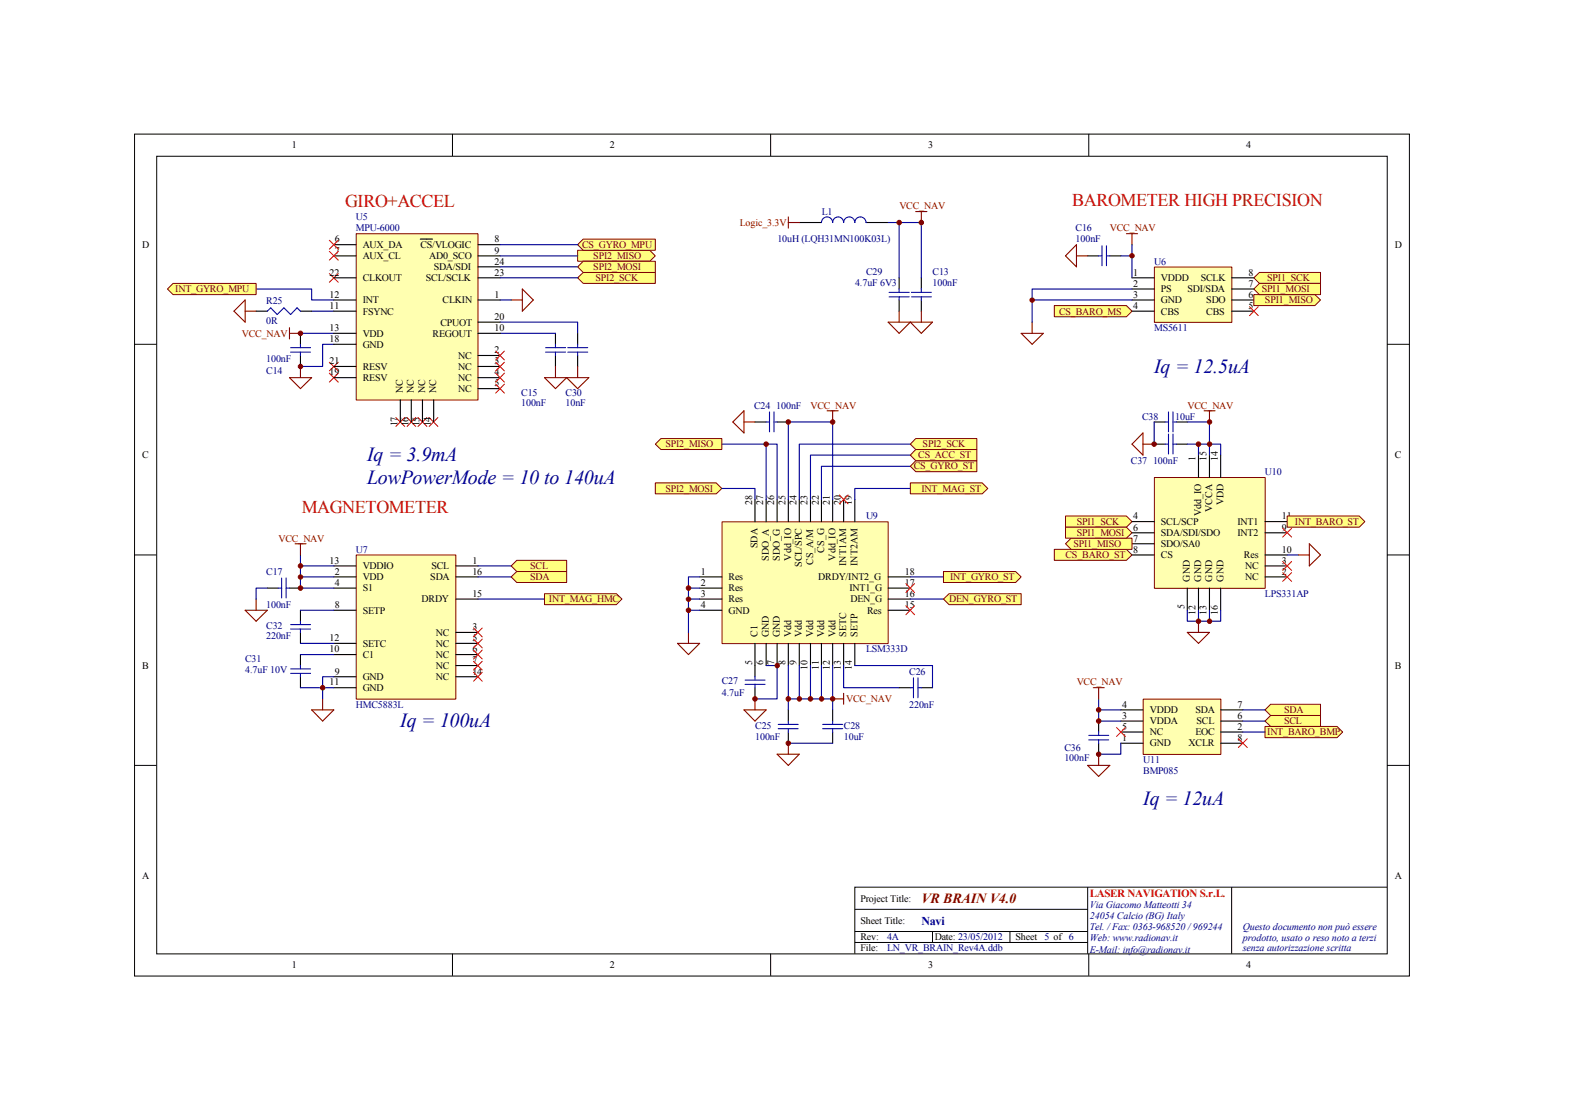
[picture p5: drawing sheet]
<svg xmlns="http://www.w3.org/2000/svg" width="297mm" height="210mm" viewBox="0 0 297 210" stroke-linecap="round" stroke-linejoin="round" font-family="sans-serif">
<defs><g id="words">
<g font-size="3.8" fill="#000080">
<text x="218.2" y="70.5">Iq = 12.5uA</text>
<text x="69.4" y="87.2">Iq = 3.9mA</text>
<text x="69.4" y="91.4">LowPowerMode = 10 to 140uA</text>
<text x="75.7" y="137.5">Iq = 100uA</text>
<text x="216.1" y="152.2">Iq = 12uA</text>
</g>
<g font-size="3.4" fill="#bf0000">
<text x="65.2" y="39.2">GIRO+ACCEL</text>
<text x="202.7" y="39">BAROMETER HIGH PRECISION</text>
<text x="57.1" y="97">MAGNETOMETER</text>
</g>
<text font-size="2.6" fill="#800000" x="174.2" y="170.8">VR BRAIN V4.0</text>
<text font-size="2.3" fill="#000080" x="174.2" y="175">Navi</text>
<text font-size="2.1" fill="#f00" x="206.1" y="169.6">LASER NAVIGATION S.r.L.</text>
<g font-size="1.9">
<text x="55.2" y="28">1</text>
<text x="115.3" y="28">2</text>
<text x="175.5" y="28">3</text>
<text x="235.6" y="28">4</text>
<text x="26.9" y="46.9">D</text>
<text x="63.3" y="45.8">6</text>
<text x="63.3" y="48">7</text>
<text x="68.6" y="46.9">AUX_DA</text>
<text x="79.5" y="46.9">CS/VLOGIC</text>
<text x="93.5" y="45.8">8</text>
<text x="93.5" y="48">9</text>
<text x="263.7" y="46.9">D</text>
<text x="62.3" y="52.1">22</text>
<text x="68.6" y="49">AUX_CL</text>
<text x="68.6" y="53.2">CLKOUT</text>
<text x="80.5" y="53.2">SCL/SCLK</text>
<text x="81.1" y="49">AD0_SCO</text>
<text x="82" y="51.1">SDA/SDI</text>
<text x="93.5" y="52.1">23</text>
<text x="93.5" y="50">24</text>
<text x="214.2" y="52.1">1</text>
<text x="219.5" y="53.2">VDDD</text>
<text x="227" y="53.2">SCLK</text>
<text x="236" y="52.1">8</text>
<text x="62.3" y="56.3">12</text>
<text x="62.3" y="58.4">11</text>
<text x="68.6" y="57.4">INT</text>
<text x="68.6" y="59.5">FSYNC</text>
<text x="83.7" y="57.4">CLKIN</text>
<text x="93.5" y="56.3">1</text>
<text x="214.2" y="56.3">3</text>
<text x="214.2" y="54.2">2</text>
<text x="214.2" y="58.4">4</text>
<text x="219.5" y="57.4">GND</text>
<text x="219.5" y="55.3">PS</text>
<text x="219.5" y="59.5">CBS</text>
<text x="224.5" y="55.3">SDI/SDA</text>
<text x="228.1" y="59.5">CBS</text>
<text x="228.1" y="57.4">SDO</text>
<text x="236" y="54.2">7</text>
<text x="236" y="58.4">5</text>
<text x="236" y="56.3">6</text>
<text x="62.3" y="62.6">13</text>
<text x="62.3" y="64.7">18</text>
<text x="68.6" y="63.7">VDD</text>
<text x="68.6" y="65.7">GND</text>
<text x="81.8" y="63.7">REGOUT</text>
<text x="83.3" y="61.6">CPUOT</text>
<text x="93.5" y="62.6">10</text>
<text x="93.5" y="60.5">20</text>
<text x="62.3" y="71">19</text>
<text x="62.3" y="68.9">21</text>
<text x="68.6" y="69.9">RESV</text>
<text x="86.6" y="67.9">NC</text>
<text x="86.6" y="69.9">NC</text>
<text x="93.5" y="66.8">2</text>
<text x="93.5" y="68.9">3</text>
<text x="93.5" y="71">4</text>
<text x="68.6" y="72.1">RESV</text>
<text x="76.2" y="74.4" transform="rotate(-90 76.2 74.4)">NC</text>
<text x="78.3" y="74.4" transform="rotate(-90 78.3 74.4)">NC</text>
<text x="80.4" y="74.4" transform="rotate(-90 80.4 74.4)">NC</text>
<text x="82.5" y="74.4" transform="rotate(-90 82.5 74.4)">NC</text>
<text x="86.6" y="72.1">NC</text>
<text x="86.6" y="74.1">NC</text>
<text x="93.5" y="73.1">5</text>
<text x="75.1" y="80.6" transform="rotate(-90 75.1 80.6)">17</text>
<text x="77.3" y="80.6" transform="rotate(-90 77.3 80.6)">16</text>
<text x="79.3" y="80.6" transform="rotate(-90 79.3 80.6)">15</text>
<text x="81.4" y="80.6" transform="rotate(-90 81.4 80.6)">14</text>
<text x="26.9" y="86.7">C</text>
<text x="226.1" y="87.1" transform="rotate(-90 226.1 87.1)">1</text>
<text x="228.1" y="87.1" transform="rotate(-90 228.1 87.1)">15</text>
<text x="230.2" y="87.1" transform="rotate(-90 230.2 87.1)">14</text>
<text x="263.7" y="86.7">C</text>
<text x="142.2" y="95.5" transform="rotate(-90 142.2 95.5)">28</text>
<text x="144.3" y="95.5" transform="rotate(-90 144.3 95.5)">27</text>
<text x="146.4" y="95.5" transform="rotate(-90 146.4 95.5)">26</text>
<text x="148.5" y="95.5" transform="rotate(-90 148.5 95.5)">25</text>
<text x="150.6" y="95.5" transform="rotate(-90 150.6 95.5)">24</text>
<text x="152.7" y="95.5" transform="rotate(-90 152.7 95.5)">23</text>
<text x="154.8" y="95.5" transform="rotate(-90 154.8 95.5)">22</text>
<text x="156.9" y="95.5" transform="rotate(-90 156.9 95.5)">21</text>
<text x="159" y="95.5" transform="rotate(-90 159 95.5)">20</text>
<text x="161.1" y="95.5" transform="rotate(-90 161.1 95.5)">19</text>
<text x="231.3" y="95.5" transform="rotate(-90 231.3 95.5)">VDD</text>
<text x="214.2" y="98.2">4</text>
<text x="214.2" y="100.3">6</text>
<text x="219.5" y="99.3">SCL/SCP</text>
<text x="219.5" y="101.3">SDA/SDI/SDO</text>
<text x="227.1" y="97.6" transform="rotate(-90 227.1 97.6)">Vdd_IO</text>
<text x="229.2" y="96.8" transform="rotate(-90 229.2 96.8)">VCCA</text>
<text x="234" y="101.3">INT2</text>
<text x="234" y="99.3">INT1</text>
<text x="242.4" y="100.3">9</text>
<text x="242.4" y="98.2">11</text>
<text x="62.3" y="106.6">13</text>
<text x="68.6" y="107.7">VDDIO</text>
<text x="81.6" y="107.7">SCL</text>
<text x="89.3" y="106.6">1</text>
<text x="143.3" y="103.7" transform="rotate(-90 143.3 103.7)">SDA</text>
<text x="145.4" y="106" transform="rotate(-90 145.4 106)">SDO_A</text>
<text x="147.4" y="106" transform="rotate(-90 147.4 106)">SDO_G</text>
<text x="149.6" y="106" transform="rotate(-90 149.6 106)">Vdd_IO</text>
<text x="151.6" y="107.2" transform="rotate(-90 151.6 107.2)">SCL/SPC</text>
<text x="153.8" y="106.8" transform="rotate(-90 153.8 106.8)">CS_A/M</text>
<text x="155.8" y="104.5" transform="rotate(-90 155.8 104.5)">CS_G</text>
<text x="157.9" y="106" transform="rotate(-90 157.9 106)">Vdd_IO</text>
<text x="160" y="107" transform="rotate(-90 160 107)">INT1AM</text>
<text x="162.1" y="107" transform="rotate(-90 162.1 107)">INT2AM</text>
<text x="214.2" y="104.5">8</text>
<text x="214.2" y="102.4">7</text>
<text x="219.5" y="105.5">CS</text>
<text x="219.5" y="103.5">SDO/SA0</text>
<text x="235.2" y="105.5">Res</text>
<text x="235.4" y="107.7">NC</text>
<text x="242.4" y="106.6">3</text>
<text x="242.4" y="104.5">10</text>
<text x="63.3" y="110.8">4</text>
<text x="63.3" y="108.7">2</text>
<text x="68.6" y="111.8">S1</text>
<text x="68.6" y="109.7">VDD</text>
<text x="79.7" y="113.9">DRDY</text>
<text x="81.4" y="109.7">SDA</text>
<text x="89.3" y="112.9">15</text>
<text x="89.3" y="108.7">16</text>
<text x="132.5" y="108.7">1</text>
<text x="132.5" y="110.8">2</text>
<text x="132.5" y="112.9">3</text>
<text x="137.7" y="109.7">Res</text>
<text x="137.7" y="111.8">Res</text>
<text x="137.7" y="113.9">Res</text>
<text x="154.7" y="109.7">DRDY/INT2_G</text>
<text x="160.6" y="111.8">INT1_G</text>
<text x="160.8" y="113.9">DEN_G</text>
<text x="171.1" y="108.7">18</text>
<text x="171.1" y="110.8">17</text>
<text x="171.1" y="112.9">16</text>
<text x="225" y="110" transform="rotate(-90 225 110)">GND</text>
<text x="227.1" y="110" transform="rotate(-90 227.1 110)">GND</text>
<text x="229.2" y="110" transform="rotate(-90 229.2 110)">GND</text>
<text x="231.3" y="110" transform="rotate(-90 231.3 110)">GND</text>
<text x="235.4" y="109.7">NC</text>
<text x="242.4" y="108.7">2</text>
<text x="63.3" y="115">8</text>
<text x="68.6" y="116">SETP</text>
<text x="89.3" y="119.2">3</text>
<text x="132.5" y="115">4</text>
<text x="137.7" y="116">GND</text>
<text x="164" y="116">Res</text>
<text x="171.1" y="115">15</text>
<text x="223.9" y="115.2" transform="rotate(-90 223.9 115.2)">5</text>
<text x="226.1" y="116.2" transform="rotate(-90 226.1 116.2)">12</text>
<text x="228.1" y="116.2" transform="rotate(-90 228.1 116.2)">13</text>
<text x="230.2" y="116.2" transform="rotate(-90 230.2 116.2)">16</text>
<text x="62.3" y="123.4">10</text>
<text x="62.3" y="121.2">12</text>
<text x="68.6" y="124.4">C1</text>
<text x="68.6" y="122.3">SETC</text>
<text x="82.4" y="122.3">NC</text>
<text x="82.4" y="120.2">NC</text>
<text x="82.4" y="124.4">NC</text>
<text x="89.3" y="121.2">5</text>
<text x="89.3" y="123.4">6</text>
<text x="89.3" y="125.4">7</text>
<text x="142.2" y="125.7" transform="rotate(-90 142.2 125.7)">5</text>
<text x="143.3" y="120.4" transform="rotate(-90 143.3 120.4)">C1</text>
<text x="144.3" y="125.7" transform="rotate(-90 144.3 125.7)">6</text>
<text x="145.4" y="120.4" transform="rotate(-90 145.4 120.4)">GND</text>
<text x="146.4" y="125.7" transform="rotate(-90 146.4 125.7)">7</text>
<text x="147.4" y="120.4" transform="rotate(-90 147.4 120.4)">GND</text>
<text x="148.5" y="125.7" transform="rotate(-90 148.5 125.7)">8</text>
<text x="149.6" y="120.4" transform="rotate(-90 149.6 120.4)">Vdd</text>
<text x="150.6" y="125.7" transform="rotate(-90 150.6 125.7)">9</text>
<text x="151.6" y="120.4" transform="rotate(-90 151.6 120.4)">Vdd</text>
<text x="153.8" y="120.4" transform="rotate(-90 153.8 120.4)">Vdd</text>
<text x="155.8" y="120.4" transform="rotate(-90 155.8 120.4)">Vdd</text>
<text x="157.9" y="120.4" transform="rotate(-90 157.9 120.4)">Vdd</text>
<text x="160" y="120.4" transform="rotate(-90 160 120.4)">SETC</text>
<text x="162.1" y="120.4" transform="rotate(-90 162.1 120.4)">SETP</text>
<text x="26.9" y="126.5">B</text>
<text x="62.3" y="129.6">11</text>
<text x="63.3" y="127.6">9</text>
<text x="68.6" y="128.6">GND</text>
<text x="68.6" y="130.7">GND</text>
<text x="82.4" y="126.5">NC</text>
<text x="82.4" y="128.6">NC</text>
<text x="89.3" y="127.6">14</text>
<text x="152.7" y="126.7" transform="rotate(-90 152.7 126.7)">10</text>
<text x="154.8" y="126.7" transform="rotate(-90 154.8 126.7)">11</text>
<text x="156.9" y="126.7" transform="rotate(-90 156.9 126.7)">12</text>
<text x="159" y="126.7" transform="rotate(-90 159 126.7)">13</text>
<text x="161.1" y="126.7" transform="rotate(-90 161.1 126.7)">14</text>
<text x="263.7" y="126.5">B</text>
<text x="212.2" y="135.9">3</text>
<text x="212.2" y="133.8">4</text>
<text x="217.4" y="136.9">VDDA</text>
<text x="217.4" y="134.9">VDDD</text>
<text x="226" y="134.9">SDA</text>
<text x="226.2" y="136.9">SCL</text>
<text x="234" y="133.8">7</text>
<text x="234" y="135.9">6</text>
<text x="212.2" y="138">5</text>
<text x="212.2" y="140.1">1</text>
<text x="217.4" y="139.1">NC</text>
<text x="217.4" y="141.1">GND</text>
<text x="224.7" y="141.1">XCLR</text>
<text x="226" y="139.1">EOC</text>
<text x="234" y="140.1">8</text>
<text x="234" y="138">2</text>
<text x="26.9" y="166.3">A</text>
<text x="263.7" y="166.3">A</text>
<text x="162.7" y="170.5">Project Title:</text>
<text x="162.7" y="179.9">File:</text>
<text x="162.7" y="177.8">Rev:</text>
<text x="162.7" y="174.7">Sheet Title:</text>
<text x="176.7" y="177.8">Date: 23/05/2012</text>
<text x="192" y="177.8">Sheet</text>
<text x="55.2" y="183">1</text>
<text x="115.3" y="183">2</text>
<text x="175.5" y="183">3</text>
<text x="235.6" y="183">4</text>
</g>
<g font-size="1.9" fill="#000080">
<text x="67.3" y="41.7">U5</text>
<text x="155.4" y="40.6">L1</text>
<text x="67.3" y="43.8">MPU-6000</text>
<text x="147" y="45.8">10uH (LQH31MN100K03L)</text>
<text x="203.4" y="43.8">C16</text>
<text x="203.4" y="45.8">100nF</text>
<text x="163.7" y="51.9">C29</text>
<text x="176.3" y="51.9">C13</text>
<text x="218.2" y="50">U6</text>
<text x="50.3" y="57.6">R25</text>
<text x="161.7" y="54">4.7uF 6V3</text>
<text x="176.3" y="54">100nF</text>
<text x="50.3" y="61.3">0R</text>
<text x="218.2" y="62.6">MS5611</text>
<text x="50.3" y="70.8">C14</text>
<text x="50.3" y="68.5">100nF</text>
<text x="98.5" y="75">C15</text>
<text x="98.5" y="76.8">100nF</text>
<text x="106.9" y="75">C30</text>
<text x="106.9" y="76.8">10nF</text>
<text x="142.6" y="77.3">C24 100nF</text>
<text x="215.9" y="79.4">C38</text>
<text x="222.2" y="79.4">10uF</text>
<text x="213.8" y="87.8">C37 100nF</text>
<text x="239.2" y="89.8">U10</text>
<text x="163.7" y="98.2">U9</text>
<text x="67.3" y="104.5">U7</text>
<text x="50.3" y="108.7">C17</text>
<text x="239.2" y="112.9">LPS331AP</text>
<text x="50.3" y="119">C32</text>
<text x="50.3" y="115">100nF</text>
<text x="46.4" y="125.2">C31</text>
<text x="50.3" y="120.8">220nF</text>
<text x="163.7" y="123.4">LSM333D</text>
<text x="46.4" y="127.3">4.7uF 10V</text>
<text x="136.5" y="129.4">C27</text>
<text x="136.5" y="131.5">4.7uF</text>
<text x="171.9" y="127.6">C26</text>
<text x="67.3" y="133.8">HMC5883L</text>
<text x="142.8" y="137.8">C25</text>
<text x="159.6" y="137.8">C28</text>
<text x="171.9" y="133.8">220nF</text>
<text x="142.8" y="139.9">100nF</text>
<text x="159.6" y="139.9">10uF</text>
<text x="201.2" y="142">C36</text>
<text x="201.2" y="143.9">100nF</text>
<text x="216.2" y="144.3">U11</text>
<text x="216.2" y="146.4">BMP085</text>
<text x="206.1" y="171.7">Via Giacomo Matteotti 34</text>
<text x="206.1" y="173.8">24054 Calcio (BG) Italy</text>
<text x="167.7" y="177.8">4A</text>
<text x="167.7" y="179.9">LN_VR_BRAIN_Rev4A.ddb</text>
<text x="197.5" y="177.8">5 of 6</text>
<text x="206.1" y="175.9">Tel. / Fax: 0363-968520 / 969244</text>
<text x="206.1" y="178">Web: www.radionav.it</text>
<text x="235" y="178">prodotto, usato o reso noto a terzi</text>
<text x="235" y="179.9">senza autorizzazione scritta</text>
<text x="235" y="175.9">Questo documento non può essere</text>
<text x="206.1" y="180.1">E-Mail: info@radionav.it</text>
</g>
<g font-size="1.9" fill="#800000">
<text x="170" y="39.6">VCC_NAV</text>
<text x="110.1" y="46.9">CS_GYRO_MPU</text>
<text x="139.9" y="42.7">Logic_3.3V</text>
<text x="209.8" y="43.8">VCC_NAV</text>
<text x="112.2" y="49">SPI2_MISO</text>
<text x="112.2" y="51.1">SPI2_MOSI</text>
<text x="112.6" y="53.2">SPI2_SCK</text>
<text x="239.6" y="53.2">SPI1_SCK</text>
<text x="33.1" y="55.3">INT_GYRO_MPU</text>
<text x="200.2" y="59.5">CS_BARO_MS</text>
<text x="238.6" y="55.3">SPI1_MOSI</text>
<text x="239.2" y="57.4">SPI1_MISO</text>
<text x="45.7" y="63.7">VCC_NAV</text>
<text x="153.2" y="77.3">VCC_NAV</text>
<text x="224.5" y="77.3">VCC_NAV</text>
<text x="125.8" y="84.6">SPI2_MISO</text>
<text x="172.8" y="88.8">CS_GYRO_ST</text>
<text x="173.6" y="86.7">CS_ACC_ST</text>
<text x="174.5" y="84.6">SPI2_SCK</text>
<text x="125.8" y="93">SPI2_MOSI</text>
<text x="174.2" y="93">INT_MAG_ST</text>
<text x="203.6" y="99.3">SPI1_SCK</text>
<text x="203.6" y="101.3">SPI1_MOSI</text>
<text x="244.9" y="99.3">INT_BARO_ST</text>
<text x="52.7" y="102.4">VCC_NAV</text>
<text x="100.2" y="107.7">SCL</text>
<text x="201.5" y="105.5">CS_BARO_ST</text>
<text x="202.9" y="103.5">SPI1_MISO</text>
<text x="100.2" y="109.7">SDA</text>
<text x="103.8" y="113.9">INT_MAG_HMC</text>
<text x="179.4" y="113.9">DEN_GYRO_ST</text>
<text x="179.7" y="109.7">INT_GYRO_ST</text>
<text x="203.6" y="129.6">VCC_NAV</text>
<text x="160" y="132.8">VCC_NAV</text>
<text x="242.8" y="136.9">SCL</text>
<text x="242.8" y="134.9">SDA</text>
<text x="239.6" y="139.1">INT_BARO_BMP</text>
</g>
</g></defs>
<g fill="none" stroke="#000" stroke-width=".19">
<path d="M25.4 25.4h241.1v159.2h-241.1zM29.6 29.5h232.7v150.9h-232.7zM85.6 25.3v4.2M145.7 25.3v4.2M205.9 25.3v4.2M25.4 65.1h4.2M262.3 65.1h4.1M25.4 104.9h4.2M262.3 104.9h4.1M25.4 144.7h4.2M262.3 144.7h4.1M161.6 172h44.1"/>
<path d="M161.6 178.2h44.1M161.6 176.1h44.1M176.3 176.1v2.1M191 176.1v2.1M205.7 167.8v12.5M232.9 167.8v12.5M262.3 167.8h-100.7v12.5M85.6 180.3v4.2M145.7 180.3v4.2M205.9 180.3v4.2"/>
</g>
<path d="M44.2 58.8l2.2-2.1v4.2zM46.4 58.8h2M96.6 56.7h2.2M98.8 54.7l2 2-2 2.1zM54.7 71.4h4.2l-2.1 2.1zM56.8 69.3v2.1M103 71.4h8.3l-2.1 2.1-2.1-2.1-2.1 2.1zM105 69.3v2.1M109.2 69.3v2.1" fill="none" stroke="#800000" stroke-width=".21"/>
<path d="M48.4 54.7h10.5v2h4.2M58.9 58.8h4.2M94.6 56.7h2M56.8 63h6.3M63.1 65.1h-2.1v4.2h-4.2M94.6 60.9h14.6v2.1M94.6 63h10.4" fill="none" stroke="#000080" stroke-width=".21"/>
<path d="M56.8 63v2.1M56.8 67.2v2.1M105 63v2.1M105 67.2v2.1M109.2 63v2.1M109.2 67.2v2.1" fill="none" stroke="#000" stroke-width=".21"/>
<path d="M54.9 66.6h3.8M54.9 65.7h3.8M56.8 65.1v.6M56.8 66.6v.6M103.2 66.6h3.7M103.2 65.7h3.7M105 65.1v.6M105 66.6v.6M107.4 66.6h3.7M107.4 65.7h3.7M109.2 65.1v.6M109.2 66.6v.6" fill="none" stroke="#00f" stroke-width=".21"/>
<g fill="none" stroke="#f00" stroke-width=".19">
<path d="M62.3 51.7l1.7 1.7M64 51.7l-1.7 1.7M62.3 68.5l1.7 1.6M62.3 70.6l1.7 1.7M64 68.5l-1.7 1.6M64 70.6l-1.7 1.7M74.8 79l1.7 1.6M76.5 79l-1.7 1.6M77 79l1.6 1.6M78.6 79l-1.6 1.6M79 79l1.7 1.6M80.7 79l-1.7 1.6"/>
<path d="M81.1 79l1.7 1.6M82.8 79l-1.7 1.6"/>
</g>
<path d="M31.7 54.7l1-1.1h15.7v2.1h-15.7z" fill-rule="evenodd" fill="#ffff80"/>
<path d="M31.7 54.7l1-1.1h15.7v2.1h-15.7z" fill="none" stroke="#800000" stroke-width=".19"/>
<path d="M48.4 58.8h2.1M56.8 58.8h2.1" fill="none" stroke="#000" stroke-width=".21"/>
<path d="M50.5 58.8l.7-.6 1.2 1.3 1.3-1.3 1.2 1.3 1.3-1.3 .6 .6" fill="none" stroke="#00f" stroke-width=".21"/>
<path d="M67.4 44.2h23v31.4h-23z" fill="#ffffb0"/>
<path d="M67.3 44.2h23.1v31.4h-23.1z" fill="none" stroke="#800000" stroke-width=".19"/>
<g fill="none" stroke="#000" stroke-width=".21">
<path d="M63.1 56.7h4.2M63.1 46.3h4.2M63.1 48.4h4.2M63.1 58.8h4.2M63.1 52.5h4.2M79.5 45.2h2.3M90.4 56.7h4.2M90.4 46.3h4.2M90.4 48.4h4.2M90.4 52.5h4.2M90.4 50.5h4.2M63.1 63h4.2"/>
<path d="M63.1 65.1h4.2M63.1 71.4h4.2M63.1 69.3h4.2M75.7 75.6v4.2M77.8 75.6v4.2M79.9 75.6v4.2M82 75.6v4.2M90.4 63h4.2M90.4 71.4h4.2M90.4 69.3h4.2M90.4 60.9h4.2M90.4 67.2h4.2"/>
<path d="M90.4 73.5h4.2"/>
</g>
<path d="M109.2 47.3h13.6l1.1 1.1-1.1 1h-13.6z" fill-rule="evenodd" fill="#ffff80"/>
<path d="M109.2 47.3h13.6l1.1 1.1-1.1 1h-13.6z" fill="none" stroke="#800000" stroke-width=".19"/>
<path d="M109.2 52.5l1.1-1h13.6v2.1h-13.6z" fill-rule="evenodd" fill="#ffff80"/>
<path d="M109.2 52.5l1.1-1h13.6v2.1h-13.6z" fill="none" stroke="#800000" stroke-width=".19"/>
<path d="M109.2 50.5l1.1-1.1h13.6v2.1h-13.6z" fill-rule="evenodd" fill="#ffff80"/>
<path d="M109.2 50.5l1.1-1.1h13.6v2.1h-13.6z" fill="none" stroke="#800000" stroke-width=".19"/>
<path d="M93.7 66.4l1.7 1.7M93.7 68.5l1.7 1.6M93.7 70.6l1.7 1.7M93.7 72.6l1.7 1.7M95.4 66.4l-1.7 1.7M95.4 68.5l-1.7 1.6M95.4 70.6l-1.7 1.7M95.4 72.6l-1.7 1.7" fill="none" stroke="#f00" stroke-width=".19"/>
<path d="M109.2 46.3l1.1-1.1h13.6v2.1h-13.6z" fill-rule="evenodd" fill="#ffff80"/>
<path d="M109.2 46.3l1.1-1.1h13.6v2.1h-13.6z" fill="none" stroke="#800000" stroke-width=".19"/>
<path d="M151.1 42.1h4.2M163.7 42.1h4.2M170 52.5v2.2M170 56.7v2.1M174.2 52.5v2.2M174.2 56.7v2.1" fill="none" stroke="#000" stroke-width=".21"/>
<path d="M155.3 42.1a1.06 1.06 0 0 1 1.1-1.1 1.06 1.06 0 0 1 1 1.1 1.04 1.04 0 0 1 1.1-1.1 1.04 1.04 0 0 1 1 1.1 1.06 1.06 0 0 1 1.1-1.1 1.06 1.06 0 0 1 1 1.1 1.06 1.06 0 0 1 1.1-1.1 1.06 1.06 0 0 1 1 1.1M168.1 56.1h3.8M168.1 55.3h3.8M170 54.7v.6M170 56.1v.6M172.3 56.1h3.8M172.3 55.3h3.8M174.2 54.7v.6M174.2 56.1v.6" fill="none" stroke="#00f" stroke-width=".21"/>
<path d="M149.1 41v2.1M149.1 42.1h2M170 58.8v2.1M174.2 58.8v2.1M167.9 60.9h8.4l-2.1 2.1-2.1-2.1-2.1 2.1z" fill="none" stroke="#800000" stroke-width=".21"/>
<path d="M94.6 46.3h14.6M94.6 48.4h14.6M94.6 50.5h14.6M94.6 52.5h14.6M167.9 42.1h6.3v10.4M170 42.1v10.4" fill="none" stroke="#000080" stroke-width=".21"/>
<path d="M62.3 45.4l1.7 1.7M62.3 47.5l1.7 1.7M64 45.4l-1.7 1.7M64 47.5l-1.7 1.7" fill="none" stroke="#f00" stroke-width=".19"/>
<circle cx="56.8" cy="69.3" r=".42" fill="#800000"/>
<circle cx="56.8" cy="69.3" r=".42" fill="none" stroke="#800000" stroke-width=".19"/>
<path d="M218.3 50.5h14.6v10.5h-14.6z" fill="#ffffb0"/>
<path d="M218.3 50.5h14.6v10.5h-14.6z" fill="none" stroke="#800000" stroke-width=".19"/>
<path d="M214 56.7h4.2M214 54.7h4.2M214 52.5h4.2M214 58.8h4.2M232.9 56.7h4.2M232.9 54.7h4.2M232.9 52.5h4.2M232.9 58.8h4.2" fill="none" stroke="#000" stroke-width=".21"/>
<path d="M199.3 57.8h13.7l1 1-1 1.1h-13.7z" fill-rule="evenodd" fill="#ffff80"/>
<path d="M199.3 57.8h13.7l1 1-1 1.1h-13.7z" fill="none" stroke="#800000" stroke-width=".19"/>
<path d="M203.5 46.3v4.2l-2-2.1zM203.5 48.4h2.2M213 44.2h2.1M214 44.2v2.1M193.1 63h4.2l-2.1 2.1zM195.2 60.9v2.1" fill="none" stroke="#800000" stroke-width=".21"/>
<path d="M205.7 48.4h2M209.8 48.4h2.1" fill="none" stroke="#000" stroke-width=".21"/>
<path d="M207.7 48.4h.7M208.4 46.5v3.7M209.2 48.4h.6M209.2 46.5v3.7" fill="none" stroke="#00f" stroke-width=".21"/>
<path d="M211.9 48.4h2.1M214 46.3v6.2" fill="none" stroke="#000080" stroke-width=".21"/>
<path d="M237.1 52.5l1-1h11.6v2.1h-11.6z" fill-rule="evenodd" fill="#ffff80"/>
<path d="M237.1 52.5l1-1h11.6v2.1h-11.6z" fill="none" stroke="#800000" stroke-width=".19"/>
<path d="M237.1 55.7h11.5l1.1 1-1.1 1.1h-11.5z" fill-rule="evenodd" fill="#ffff80"/>
<path d="M237.1 55.7h11.5l1.1 1-1.1 1.1h-11.5z" fill="none" stroke="#800000" stroke-width=".19"/>
<path d="M237.1 54.7l1-1.1h11.6v2.1h-11.6z" fill-rule="evenodd" fill="#ffff80"/>
<path d="M237.1 54.7l1-1.1h11.6v2.1h-11.6z" fill="none" stroke="#800000" stroke-width=".19"/>
<path d="M67.4 105h18.8v27.2h-18.8z" fill="#ffffb0"/>
<path d="M67.3 104.9h18.9v27.3h-18.9z" fill="none" stroke="#800000" stroke-width=".19"/>
<g fill="none" stroke="#000" stroke-width=".21">
<path d="M50.5 111.2h2.1M54.7 111.2h2.1M56.8 115.4v2.1M56.8 119.6v2.1M63.1 115.4h4.2M63.1 107h4.2M63.1 111.2h4.2M63.1 109.1h4.2M86.2 107h4.2M86.2 119.6h4.2M86.2 109.1h4.2M86.2 113.3h4.2"/>
<path d="M56.8 123.8v2.1M56.8 128v2M63.1 121.7h4.2M63.1 128h4.2M63.1 123.8h4.2M63.1 130h4.2M86.2 121.7h4.2M86.2 128h4.2M86.2 123.8h4.2M86.2 125.9h4.2"/>
</g>
<path d="M46.4 115.4h4.1l-2.1 2.1zM48.4 113.3v2.1M58.9 134.2h4.2l-2.1 2.2zM61 132.2v2" fill="none" stroke="#800000" stroke-width=".21"/>
<path d="M50.5 111.2h-2.1v2.1M56.8 104.9v6.3h6.3M56.8 115.4h6.3M56.8 109.1h6.3M56.8 107h6.3M56.8 130h6.3M56.8 123.8h6.3M56.8 121.7h6.3M63.1 128h-2.1v4.2" fill="none" stroke="#000080" stroke-width=".21"/>
<path d="M52.6 111.2h.7M53.3 109.3v3.8M54.1 111.2h.6M54.1 109.3v3.8M54.9 119h3.8M54.9 118.1h3.8M56.8 117.5v.6M56.8 119v.6M54.9 127.3h3.8M54.9 126.5h3.8M56.8 125.9v.6M56.8 127.3v.7" fill="none" stroke="#00f" stroke-width=".21"/>
<path d="M96.6 109.1l1.1-1h9.4v2.1h-9.4z" fill-rule="evenodd" fill="#ffff80"/>
<path d="M96.6 109.1l1.1-1h9.4v2.1h-9.4z" fill="none" stroke="#800000" stroke-width=".19"/>
<path d="M96.6 107l1.1-1h9.4v2.1h-9.4z" fill-rule="evenodd" fill="#ffff80"/>
<path d="M96.6 107l1.1-1h9.4v2.1h-9.4z" fill="none" stroke="#800000" stroke-width=".19"/>
<path d="M90.4 107h6.2M90.4 109.1h6.2M90.4 113.3h12.6" fill="none" stroke="#000080" stroke-width=".21"/>
<path d="M89.5 118.7l1.7 1.7M91.2 118.7l-1.7 1.7M89.5 120.9l1.7 1.6M89.5 122.9l1.7 1.7M89.5 125.1l1.7 1.6M89.5 127.1l1.7 1.7M91.2 120.9l-1.7 1.6M91.2 122.9l-1.7 1.7M91.2 125.1l-1.7 1.6M91.2 127.1l-1.7 1.7" fill="none" stroke="#f00" stroke-width=".19"/>
<path d="M55.8 102.8h2.1M56.8 102.8v2.1" fill="none" stroke="#800000" stroke-width=".21"/>
<path d="M103 112.3h13.5l1.1 1-1.1 1h-13.5z" fill-rule="evenodd" fill="#ffff80"/>
<path d="M103 112.3h13.5l1.1 1-1.1 1h-13.5z" fill="none" stroke="#800000" stroke-width=".19"/>
<path d="M54.7 62v2.1M54.7 63h2.1" fill="none" stroke="#800000" stroke-width=".21"/>
<circle cx="56.8" cy="63" r=".42" fill="#800000"/>
<circle cx="56.8" cy="63" r=".42" fill="none" stroke="#800000" stroke-width=".19"/>
<path d="M236.3 58l1.6 1.7M237.9 58l-1.6 1.7" fill="none" stroke="#f00" stroke-width=".19"/>
<path d="M173.1 40h2.2M174.2 40v2.1" fill="none" stroke="#800000" stroke-width=".21"/>
<circle cx="174.2" cy="42.1" r=".42" fill="#800000"/>
<circle cx="174.2" cy="42.1" r=".42" fill="none" stroke="#800000" stroke-width=".19"/>
<circle cx="170" cy="42.1" r=".42" fill="#800000"/>
<circle cx="170" cy="42.1" r=".42" fill="none" stroke="#800000" stroke-width=".19"/>
<path d="M136.6 98.7h31.3v23h-31.3z" fill="#ffffb0"/>
<path d="M136.5 98.7h31.4v23h-31.4z" fill="none" stroke="#800000" stroke-width=".19"/>
<g fill="none" stroke="#000" stroke-width=".21">
<path d="M142.7 79.8h2.2M146.9 79.8h2.2M142.7 94.4v4.2M144.9 94.4v4.2M146.9 94.4v4.2M149.1 94.4v4.2M151.1 94.4v4.2M153.2 94.4v4.2M155.3 94.4v4.2M157.4 94.4v4.2M159.5 94.4v4.2M161.6 94.4v4.2"/>
<path d="M132.3 109.1h4.2M132.3 111.2h4.2M132.3 113.3h4.2M132.3 115.4h4.2M167.9 109.1h4.2M167.9 111.2h4.2M167.9 113.3h4.2M167.9 115.4h4.2M142.7 121.7v6.3M142.7 130v2.2M144.9 121.7v4.2M146.9 121.7v4.2"/>
<path d="M149.1 121.7v4.2M149.1 134.2v2.2M149.1 138.4v2.1M151.1 121.7v4.2M153.2 121.7v4.2M155.3 121.7v4.2M157.4 121.7v4.2M157.4 134.2v2.2M157.4 138.4v2.1M159.5 121.7v4.2M161.6 121.7v4.2M170 130h2.1"/>
<path d="M174.2 130h2.1"/>
</g>
<path d="M138.6 79.8l2.1-2.1v4.2zM140.7 79.8h2M130.2 119.6v2.1M128.1 121.7h4.2l-2.1 2.1zM140.7 134.2h4.2l-2.2 2.2zM142.7 132.2v2M146.9 142.6h4.2l-2 2.1zM149.1 140.5v2.1" fill="none" stroke="#800000" stroke-width=".21"/>
<g fill="none" stroke="#00f" stroke-width=".21">
<path d="M144.9 79.8h.6M145.5 77.9v3.8M146.3 79.8h.6M146.3 77.9v3.8M140.9 128.6h3.7M140.9 129.4h3.7M142.7 128v.6M142.7 129.4v.6M147.1 137h3.8M147.1 137.8h3.8M149.1 136.4v.6M149.1 137.8v.6"/>
<path d="M155.5 137h3.8M155.5 137.8h3.8M157.4 136.4v.6M157.4 137.8v.6M172.1 130h.6M172.7 128.2v3.8M173.6 130h.6M173.6 128.2v3.8"/>
</g>
<g fill="none" stroke="#000080" stroke-width=".21">
<path d="M136.5 84h10.4v10.4M144.9 84v10.4M149.1 94.4v-14.6h8.3v14.6M172.1 92.4h-10.5v2M172.1 88.2h-16.8v6.2M172.1 86.1h-18.9v8.3M172.1 84h-21v10.4M130.2 111.2h2.1M130.2 113.3h2.1M130.2 115.4h2.1M132.3 109.1h-2.1v10.5M172.1 113.3h6.3"/>
<path d="M172.1 109.1h6.3M144.9 125.9h2v6.3h-4.2M149.1 132.2h8.3v2M149.1 125.9v8.3M151.1 125.9v6.3M153.2 125.9v6.3M155.3 125.9v6.3M157.4 125.9v6.3M159.5 125.9v4.1h10.5M161.6 125.9h14.7v4.1M149.1 140.5h8.3"/>
</g>
<path d="M173.1 87.1h11.6v2.1h-11.6l-1-1z" fill-rule="evenodd" fill="#ffff80"/>
<path d="M173.1 87.1h11.6v2.1h-11.6l-1-1z" fill="none" stroke="#800000" stroke-width=".19"/>
<path d="M178.4 108.1h13.6l1.1 1-1.1 1.1h-13.6z" fill-rule="evenodd" fill="#ffff80"/>
<path d="M178.4 108.1h13.6l1.1 1-1.1 1.1h-13.6z" fill="none" stroke="#800000" stroke-width=".19"/>
<path d="M172.1 91.3h13.6l1.1 1.1-1.1 1h-13.6z" fill-rule="evenodd" fill="#ffff80"/>
<path d="M172.1 91.3h13.6l1.1 1.1-1.1 1h-13.6z" fill="none" stroke="#800000" stroke-width=".19"/>
<path d="M123.9 84l1.1-1.1h11.5v2.1h-11.5z" fill-rule="evenodd" fill="#ffff80"/>
<path d="M123.9 84l1.1-1.1h11.5v2.1h-11.5z" fill="none" stroke="#800000" stroke-width=".19"/>
<path d="M173.1 82.9h11.6v2.1h-11.6l-1-1z" fill-rule="evenodd" fill="#ffff80"/>
<path d="M173.1 82.9h11.6v2.1h-11.6l-1-1z" fill="none" stroke="#800000" stroke-width=".19"/>
<path d="M123.9 91.3h11.5l1.1 1.1-1.1 1h-11.5z" fill-rule="evenodd" fill="#ffff80"/>
<path d="M123.9 91.3h11.5l1.1 1.1-1.1 1h-11.5z" fill="none" stroke="#800000" stroke-width=".19"/>
<path d="M136.5 92.4h6.2v2" fill="none" stroke="#000080" stroke-width=".21"/>
<path d="M173.1 85h11.6v2.1h-11.6l-1-1z" fill-rule="evenodd" fill="#ffff80"/>
<path d="M173.1 85h11.6v2.1h-11.6l-1-1z" fill="none" stroke="#800000" stroke-width=".19"/>
<path d="M178.4 113.3l1-1h13.7v2h-13.7z" fill-rule="evenodd" fill="#ffff80"/>
<path d="M178.4 113.3l1-1h13.7v2h-13.7z" fill="none" stroke="#800000" stroke-width=".19"/>
<path d="M218.3 90.3h20.9v21h-20.9z" fill="#ffffb0"/>
<path d="M218.3 90.3h20.9v21h-20.9z" fill="none" stroke="#800000" stroke-width=".19"/>
<g fill="none" stroke="#000" stroke-width=".21">
<path d="M218.2 79.8h2.1M222.4 79.8h2.1M214 98.6h4.2M218.2 84h2.1M222.4 84h2.1M226.6 86.1v4.2M228.7 86.1v4.2M230.8 86.1v4.2M239.2 98.6h4.2M214 104.9h4.2M214 102.8h4.2M214 100.8h4.2"/>
<path d="M224.5 111.2v4.2M226.6 111.2v4.2M228.7 111.2v4.2M230.8 111.2v4.2M239.2 109.1h4.2M239.2 107h4.2M239.2 104.9h4.2M239.2 100.8h4.2"/>
</g>
<path d="M227.7 77.7h2M228.7 77.7v2.1M216.1 81.9v4.2l-2.1-2.1zM216.1 84h2.1M224.5 119.6h4.2l-2.1 2.1zM226.6 117.5v2.1M245.5 104.9h2.1M247.6 102.8l2.1 2.1-2.1 2.1z" fill="none" stroke="#800000" stroke-width=".21"/>
<path d="M220.3 79.8h.6M220.9 77.9v3.8M221.8 77.9v3.8M221.8 79.8h.6M220.3 84h.6M220.9 82.1v3.8M221.8 84h.6M221.8 82.1v3.8" fill="none" stroke="#00f" stroke-width=".21"/>
<path d="M218.2 79.8v4.2M224.5 79.8h4.2v6.3M224.5 84h6.3v2.1M226.6 84v2.1M224.5 115.4v2.1h6.3v-2.1M226.6 115.4v2.1M228.7 115.4v2.1M243.4 104.9h2.1" fill="none" stroke="#000080" stroke-width=".21"/>
<path d="M199.3 103.9h13.7l1 1-1 1.1h-13.7z" fill-rule="evenodd" fill="#ffff80"/>
<path d="M199.3 103.9h13.7l1 1-1 1.1h-13.7z" fill="none" stroke="#800000" stroke-width=".19"/>
<path d="M201.5 97.6h11.5l1 1-1 1.1h-11.5z" fill-rule="evenodd" fill="#ffff80"/>
<path d="M201.5 97.6h11.5l1 1-1 1.1h-11.5z" fill="none" stroke="#800000" stroke-width=".19"/>
<path d="M201.5 102.8l1-1h11.5v2.1h-11.5z" fill-rule="evenodd" fill="#ffff80"/>
<path d="M201.5 102.8l1-1h11.5v2.1h-11.5z" fill="none" stroke="#800000" stroke-width=".19"/>
<path d="M201.5 99.7h11.5l1 1.1-1 1h-11.5z" fill-rule="evenodd" fill="#ffff80"/>
<path d="M201.5 99.7h11.5l1 1.1-1 1h-11.5z" fill="none" stroke="#800000" stroke-width=".19"/>
<path d="M242.5 99.9l1.7 1.7M244.2 99.9l-1.7 1.7M242.5 106.2l1.7 1.7M242.5 108.3l1.7 1.6M244.2 106.2l-1.7 1.7M244.2 108.3l-1.7 1.6" fill="none" stroke="#f00" stroke-width=".19"/>
<circle cx="61" cy="130.1" r=".42" fill="#800000"/>
<circle cx="61" cy="130.1" r=".42" fill="none" stroke="#800000" stroke-width=".19"/>
<circle cx="56.8" cy="111.2" r=".42" fill="#800000"/>
<circle cx="56.8" cy="111.2" r=".42" fill="none" stroke="#800000" stroke-width=".19"/>
<circle cx="56.8" cy="109.1" r=".41" fill="#800000"/>
<circle cx="56.8" cy="109.1" r=".41" fill="none" stroke="#800000" stroke-width=".19"/>
<circle cx="56.8" cy="107" r=".42" fill="#800000"/>
<circle cx="56.8" cy="107" r=".42" fill="none" stroke="#800000" stroke-width=".19"/>
<circle cx="146.9" cy="125.9" r=".42" fill="#800000"/>
<circle cx="146.9" cy="125.9" r=".42" fill="none" stroke="#800000" stroke-width=".19"/>
<circle cx="149" cy="140.5" r=".43" fill="#800000"/>
<circle cx="149" cy="140.5" r=".43" fill="none" stroke="#800000" stroke-width=".19"/>
<circle cx="149" cy="132.2" r=".43" fill="#800000"/>
<circle cx="149" cy="132.2" r=".43" fill="none" stroke="#800000" stroke-width=".19"/>
<circle cx="149" cy="79.8" r=".43" fill="#800000"/>
<circle cx="149" cy="79.8" r=".43" fill="none" stroke="#800000" stroke-width=".19"/>
<circle cx="130.2" cy="111.2" r=".42" fill="#800000"/>
<circle cx="130.2" cy="111.2" r=".42" fill="none" stroke="#800000" stroke-width=".19"/>
<circle cx="130.2" cy="113.3" r=".41" fill="#800000"/>
<circle cx="130.2" cy="113.3" r=".41" fill="none" stroke="#800000" stroke-width=".19"/>
<circle cx="130.2" cy="115.4" r=".42" fill="#800000"/>
<circle cx="130.2" cy="115.4" r=".42" fill="none" stroke="#800000" stroke-width=".19"/>
<circle cx="142.7" cy="132.2" r=".42" fill="#800000"/>
<circle cx="142.7" cy="132.2" r=".42" fill="none" stroke="#800000" stroke-width=".19"/>
<circle cx="151.1" cy="132.2" r=".42" fill="#800000"/>
<circle cx="151.1" cy="132.2" r=".42" fill="none" stroke="#800000" stroke-width=".19"/>
<circle cx="153.2" cy="132.2" r=".43" fill="#800000"/>
<circle cx="153.2" cy="132.2" r=".43" fill="none" stroke="#800000" stroke-width=".19"/>
<circle cx="155.3" cy="132.2" r=".42" fill="#800000"/>
<circle cx="155.3" cy="132.2" r=".42" fill="none" stroke="#800000" stroke-width=".19"/>
<circle cx="144.9" cy="84" r=".43" fill="#800000"/>
<circle cx="144.9" cy="84" r=".43" fill="none" stroke="#800000" stroke-width=".19"/>
<path d="M216.2 132.2h14.6v10.5h-14.6z" fill="#ffffb0"/>
<path d="M216.2 132.2h14.6v10.5h-14.6z" fill="none" stroke="#800000" stroke-width=".19"/>
<path d="M207.7 136.4v2M211.9 138.4h4.2M211.9 136.4h4.2M211.9 134.2h4.2M230.8 138.4h4.2M230.8 136.4h4.2M230.8 134.2h4.2M207.7 140.5v2.1M211.9 140.5h4.2M230.8 140.5h4.2" fill="none" stroke="#000" stroke-width=".21"/>
<path d="M207.7 132.2v2h4.2M207.7 134.2v2.2h4.2M211.9 140.5v2.1h-4.2" fill="none" stroke="#000080" stroke-width=".21"/>
<path d="M205.9 139.9h3.7M205.9 139.1h3.7M207.7 138.4v.7M207.7 139.9v.6" fill="none" stroke="#00f" stroke-width=".21"/>
<path d="M205.7 144.7h4.1l-2.1 2.1zM207.7 142.6v2.1" fill="none" stroke="#800000" stroke-width=".21"/>
<path d="M240.2 135.3h9.5v2.1h-9.5l-1-1z" fill-rule="evenodd" fill="#ffff80"/>
<path d="M240.2 135.3h9.5v2.1h-9.5l-1-1z" fill="none" stroke="#800000" stroke-width=".19"/>
<path d="M239.2 134.2l1-1h9.5v2.1h-9.5z" fill-rule="evenodd" fill="#ffff80"/>
<path d="M239.2 134.2l1-1h9.5v2.1h-9.5z" fill="none" stroke="#800000" stroke-width=".19"/>
<path d="M235 134.2h4.2M235 136.4h4.2" fill="none" stroke="#000080" stroke-width=".21"/>
<path d="M211.1 137.6l1.7 1.7M212.8 137.6l-1.7 1.7M234.1 139.7l1.7 1.7M235.8 139.7l-1.7 1.7" fill="none" stroke="#f00" stroke-width=".19"/>
<path d="M206.7 130h2.1M207.7 130v2.2" fill="none" stroke="#800000" stroke-width=".21"/>
<path d="M239.2 137.4h13.6l1.1 1-1.1 1.1h-13.6z" fill-rule="evenodd" fill="#ffff80"/>
<path d="M239.2 137.4h13.6l1.1 1-1.1 1.1h-13.6z" fill="none" stroke="#800000" stroke-width=".19"/>
<path d="M235 138.4h4.2" fill="none" stroke="#000080" stroke-width=".21"/>
<path d="M243.4 97.6h13.6l1.1 1-1.1 1.1h-13.6z" fill-rule="evenodd" fill="#ffff80"/>
<path d="M243.4 97.6h13.6l1.1 1-1.1 1.1h-13.6z" fill="none" stroke="#800000" stroke-width=".19"/>
<path d="M195.2 56.7h18.8M214 54.7h-18.8v6.2" fill="none" stroke="#000080" stroke-width=".21"/>
<circle cx="214" cy="48.4" r=".42" fill="#800000"/>
<circle cx="214" cy="48.4" r=".42" fill="none" stroke="#800000" stroke-width=".19"/>
<circle cx="228.7" cy="79.8" r=".42" fill="#800000"/>
<circle cx="228.7" cy="79.8" r=".42" fill="none" stroke="#800000" stroke-width=".19"/>
<circle cx="228.7" cy="84" r=".42" fill="#800000"/>
<circle cx="228.7" cy="84" r=".42" fill="none" stroke="#800000" stroke-width=".19"/>
<circle cx="218.2" cy="84" r=".43" fill="#800000"/>
<circle cx="218.2" cy="84" r=".43" fill="none" stroke="#800000" stroke-width=".19"/>
<circle cx="226.6" cy="84" r=".43" fill="#800000"/>
<circle cx="226.6" cy="84" r=".43" fill="none" stroke="#800000" stroke-width=".19"/>
<circle cx="228.7" cy="117.5" r=".42" fill="#800000"/>
<circle cx="228.7" cy="117.5" r=".42" fill="none" stroke="#800000" stroke-width=".19"/>
<circle cx="226.6" cy="117.5" r=".43" fill="#800000"/>
<circle cx="226.6" cy="117.5" r=".43" fill="none" stroke="#800000" stroke-width=".19"/>
<circle cx="207.7" cy="134.2" r=".42" fill="#800000"/>
<circle cx="207.7" cy="134.2" r=".42" fill="none" stroke="#800000" stroke-width=".19"/>
<circle cx="207.7" cy="136.4" r=".42" fill="#800000"/>
<circle cx="207.7" cy="136.4" r=".42" fill="none" stroke="#800000" stroke-width=".19"/>
<circle cx="207.7" cy="142.6" r=".42" fill="#800000"/>
<circle cx="207.7" cy="142.6" r=".42" fill="none" stroke="#800000" stroke-width=".19"/>
<circle cx="195.2" cy="56.7" r=".41" fill="#800000"/>
<circle cx="195.2" cy="56.7" r=".41" fill="none" stroke="#800000" stroke-width=".19"/>
<path d="M156.4 77.7h2.1M157.4 77.7v2.1M157.4 132.2h2.1M159.5 131.1v2.1" fill="none" stroke="#800000" stroke-width=".21"/>
<circle cx="157.4" cy="79.8" r=".42" fill="#800000"/>
<circle cx="157.4" cy="79.8" r=".42" fill="none" stroke="#800000" stroke-width=".19"/>
<circle cx="157.4" cy="132.2" r=".42" fill="#800000"/>
<circle cx="157.4" cy="132.2" r=".42" fill="none" stroke="#800000" stroke-width=".19"/>
<path d="M158.7 93.6l1.7 1.7M160.4 93.6l-1.7 1.7M171.3 114.6l1.6 1.6M171.3 110.4l1.6 1.7M172.9 114.6l-1.6 1.6M172.9 110.4l-1.6 1.7" fill="none" stroke="#f00" stroke-width=".19"/>
<use href="#words"/>
</svg>
